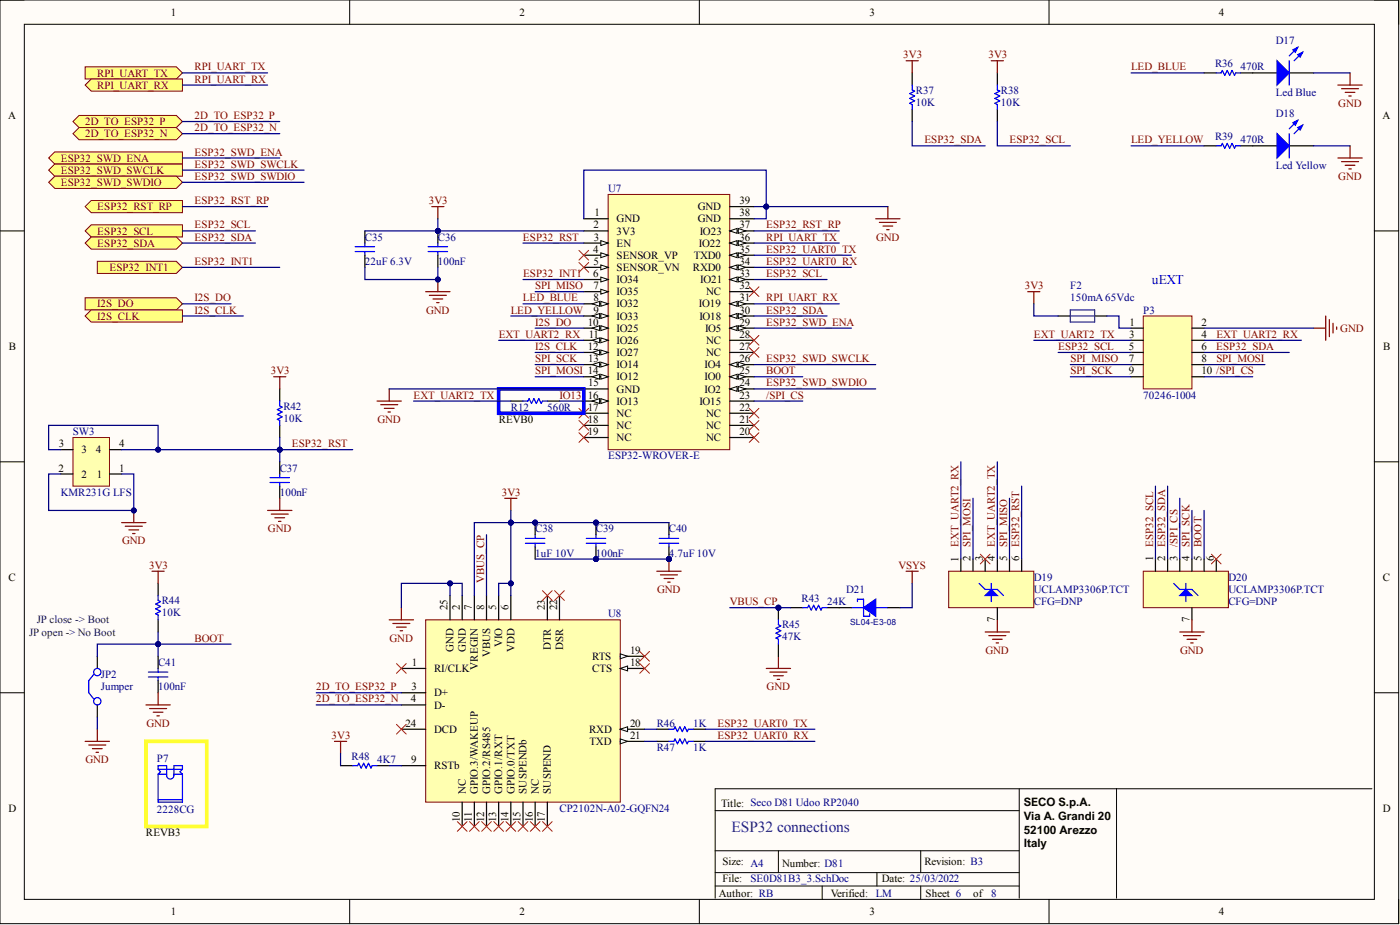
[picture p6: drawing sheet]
<svg xmlns="http://www.w3.org/2000/svg" width="292mm" height="193mm" viewBox="0 0 292 193" stroke-linecap="round" stroke-linejoin="round" font-family="sans-serif">
<defs><g id="words">
<text font-size="3.2" fill="#351c75" x="152.6" y="173.5">ESP32 connections</text>
<text font-size="2.8" fill="#00f" x="240.3" y="59.2">uEXT</text>
<g font-size="2.4">
<text x="213.6" y="168.1">SECO S.p.A.</text>
<text x="213.6" y="171">Via A. Grandi 20</text>
<text x="213.6" y="173.9">52100 Arezzo</text>
<text x="213.6" y="176.8">Italy</text>
</g>
<g font-size="2.3">
<text x="35.6" y="3.3">1</text>
<text x="108.4" y="3.3">2</text>
<text x="181.4" y="3.3">3</text>
<text x="254.3" y="3.3">4</text>
<text x="1.7" y="24.8">A</text>
<text x="288.4" y="24.8">A</text>
<text x="123.8" y="47.7">2</text>
<text x="124" y="45.1">1</text>
<text x="128.7" y="46.4">GND</text>
<text x="145.6" y="46.4">GND</text>
<text x="145.6" y="43.9">GND</text>
<text x="154.3" y="47.7">37</text>
<text x="154.3" y="45.1">38</text>
<text x="154.3" y="42.6">39</text>
<text x="123.8" y="52.7">4</text>
<text x="123.9" y="50.2">3</text>
<text x="128.7" y="48.9">3V3</text>
<text x="128.7" y="51.5">EN</text>
<text x="145.8" y="51.5">IO22</text>
<text x="146" y="48.9">IO23</text>
<text x="154.3" y="50.2">36</text>
<text x="154.3" y="52.7">35</text>
<text x="123.8" y="57.8">6</text>
<text x="123.8" y="55.3">5</text>
<text x="128.7" y="54">SENSOR_VP</text>
<text x="128.7" y="56.5">SENSOR_VN</text>
<text x="128.7" y="59.1">IO34</text>
<text x="144.6" y="56.5">RXD0</text>
<text x="144.7" y="54">TXD0</text>
<text x="146.1" y="59.1">IO21</text>
<text x="154.3" y="55.3">34</text>
<text x="154.3" y="57.8">33</text>
<text x="123.8" y="60.3">7</text>
<text x="123.8" y="62.9">8</text>
<text x="123.8" y="65.4">9</text>
<text x="128.7" y="61.6">IO35</text>
<text x="128.7" y="64.1">IO32</text>
<text x="145.8" y="64.1">IO19</text>
<text x="147.4" y="61.6">NC</text>
<text x="154.3" y="62.9">31</text>
<text x="154.3" y="60.3">32</text>
<text x="154.3" y="65.4">30</text>
<text x="122.7" y="67.9">10</text>
<text x="122.8" y="70.5">11</text>
<text x="128.7" y="66.7">IO33</text>
<text x="128.7" y="69.2">IO25</text>
<text x="128.7" y="71.8">IO26</text>
<text x="145.9" y="66.7">IO18</text>
<text x="147.1" y="69.2">IO5</text>
<text x="147.4" y="71.8">NC</text>
<text x="154.3" y="70.5">28</text>
<text x="154.3" y="67.9">29</text>
<text x="235.6" y="70.5">3</text>
<text x="235.7" y="67.9">1</text>
<text x="250.7" y="67.9">2</text>
<text x="250.7" y="70.5">4</text>
<text x="1.9" y="73">B</text>
<text x="122.7" y="73">12</text>
<text x="122.7" y="75.6">13</text>
<text x="128.7" y="74.3">IO27</text>
<text x="128.7" y="76.8">IO14</text>
<text x="147" y="76.8">IO4</text>
<text x="147.4" y="74.3">NC</text>
<text x="154.3" y="73">27</text>
<text x="154.3" y="75.6">26</text>
<text x="235.5" y="73">5</text>
<text x="235.5" y="75.6">7</text>
<text x="250.7" y="73">6</text>
<text x="250.7" y="75.6">8</text>
<text x="288.6" y="73">B</text>
<text x="122.7" y="83.2">16</text>
<text x="122.7" y="80.6">15</text>
<text x="128.7" y="79.4">IO12</text>
<text x="128.7" y="81.9">GND</text>
<text x="147" y="81.9">IO2</text>
<text x="147" y="79.4">IO0</text>
<text x="154.3" y="80.6">24</text>
<text x="154.3" y="78.1">25</text>
<text x="154.3" y="83.2">23</text>
<text x="235.5" y="78.1">9</text>
<text x="250.7" y="78.1">10 /SPI_CS</text>
<text x="104" y="88.2">REVB0</text>
<text x="122.7" y="85.7">17</text>
<text x="122.7" y="88.2">18</text>
<text x="128.7" y="84.4">IO13</text>
<text x="128.7" y="87">NC</text>
<text x="128.7" y="89.5">NC</text>
<text x="145.9" y="84.4">IO15</text>
<text x="147.4" y="89.5">NC</text>
<text x="147.4" y="87">NC</text>
<text x="154.3" y="88.2">21</text>
<text x="154.3" y="85.7">22</text>
<text x="12.3" y="93.3">3</text>
<text x="17" y="94.6">3</text>
<text x="20" y="94.6">4</text>
<text x="24.9" y="93.3">4</text>
<text x="122.7" y="90.8">19</text>
<text x="128.7" y="92">NC</text>
<text x="147.4" y="92">NC</text>
<text x="154.3" y="90.8">20</text>
<text x="12.2" y="98.4">2</text>
<text x="17" y="99.6">2</text>
<text x="20.2" y="99.6">1</text>
<text x="24.9" y="98.4">1</text>
<text x="200" y="117.1" transform="rotate(-90 200 117.1)">1</text>
<text x="202.5" y="117.1" transform="rotate(-90 202.5 117.1)">2</text>
<text x="205" y="117.1" transform="rotate(-90 205 117.1)">3</text>
<text x="207.6" y="117.1" transform="rotate(-90 207.6 117.1)">4</text>
<text x="210.1" y="117.1" transform="rotate(-90 210.1 117.1)">5</text>
<text x="212.7" y="117.1" transform="rotate(-90 212.7 117.1)">6</text>
<text x="240.6" y="117.1" transform="rotate(-90 240.6 117.1)">1</text>
<text x="243.1" y="117.1" transform="rotate(-90 243.1 117.1)">2</text>
<text x="245.6" y="117.1" transform="rotate(-90 245.6 117.1)">3</text>
<text x="248.2" y="117.1" transform="rotate(-90 248.2 117.1)">4</text>
<text x="250.7" y="117.1" transform="rotate(-90 250.7 117.1)">5</text>
<text x="253.3" y="117.1" transform="rotate(-90 253.3 117.1)">6</text>
<text x="1.8" y="121.2">C</text>
<text x="288.5" y="121.2">C</text>
<text x="93.4" y="127.3" transform="rotate(-90 93.4 127.3)">25</text>
<text x="95.9" y="127.3" transform="rotate(-90 95.9 127.3)">2</text>
<text x="98.5" y="127.3" transform="rotate(-90 98.5 127.3)">7</text>
<text x="101" y="127.3" transform="rotate(-90 101 127.3)">8</text>
<text x="103.5" y="127.3" transform="rotate(-90 103.5 127.3)">5</text>
<text x="106.1" y="127.3" transform="rotate(-90 106.1 127.3)">6</text>
<text x="113.7" y="127.3" transform="rotate(-90 113.7 127.3)">23</text>
<text x="116.2" y="127.3" transform="rotate(-90 116.2 127.3)">22</text>
<text x="207.6" y="129.8" transform="rotate(-90 207.6 129.8)">7</text>
<text x="248.2" y="129.8" transform="rotate(-90 248.2 129.8)">7</text>
<text x="94.7" y="136" transform="rotate(-90 94.7 136)">GND</text>
<text x="97.2" y="136" transform="rotate(-90 97.2 136)">GND</text>
<text x="102.3" y="137.1" transform="rotate(-90 102.3 137.1)">VBUS</text>
<text x="104.8" y="135.1" transform="rotate(-90 104.8 135.1)">VIO</text>
<text x="107.3" y="136" transform="rotate(-90 107.3 136)">VDD</text>
<text x="115" y="135.6" transform="rotate(-90 115 135.6)">DTR</text>
<text x="117.5" y="135.6" transform="rotate(-90 117.5 135.6)">DSR</text>
<text x="123.6" y="137.7">RTS</text>
<text x="131.5" y="136.4">19</text>
<text x="85.9" y="138.9">1</text>
<text x="90.6" y="140.2">RI/CLK</text>
<text x="99.7" y="139.7" transform="rotate(-90 99.7 139.7)">VREGIN</text>
<text x="123.6" y="140.2">CTS</text>
<text x="131.4" y="138.9">18</text>
<text x="85.7" y="146.5">4</text>
<text x="85.9" y="144">3</text>
<text x="90.6" y="145.3">D+</text>
<text x="90.6" y="147.8">D-</text>
<text x="84.6" y="151.6">24</text>
<text x="90.6" y="152.9">DCD</text>
<text x="122.9" y="152.9">RXD</text>
<text x="123" y="155.4">TXD</text>
<text x="131.4" y="151.6">20</text>
<text x="131.4" y="154.2">21</text>
<text x="85.8" y="159.2">9</text>
<text x="90.6" y="160.5">RSTb</text>
<text x="97.2" y="165.6" transform="rotate(-90 97.2 165.6)">NC</text>
<text x="99.7" y="165.6" transform="rotate(-90 99.7 165.6)">GPIO.3/WAKEUP</text>
<text x="102.3" y="165.6" transform="rotate(-90 102.3 165.6)">GPIO.2/RS485</text>
<text x="104.8" y="165.6" transform="rotate(-90 104.8 165.6)">GPIO.1/RXT</text>
<text x="107.3" y="165.6" transform="rotate(-90 107.3 165.6)">GPIO.0/TXT</text>
<text x="109.9" y="165.6" transform="rotate(-90 109.9 165.6)">SUSPENDb</text>
<text x="112.4" y="165.6" transform="rotate(-90 112.4 165.6)">NC</text>
<text x="115" y="165.6" transform="rotate(-90 115 165.6)">SUSPEND</text>
<text x="1.8" y="169.4">D</text>
<text x="95.9" y="171.6" transform="rotate(-90 95.9 171.6)">10</text>
<text x="98.5" y="171.4" transform="rotate(-90 98.5 171.4)">11</text>
<text x="101" y="171.6" transform="rotate(-90 101 171.6)">12</text>
<text x="103.5" y="171.5" transform="rotate(-90 103.5 171.5)">13</text>
<text x="106.1" y="171.6" transform="rotate(-90 106.1 171.6)">14</text>
<text x="108.6" y="171.5" transform="rotate(-90 108.6 171.5)">15</text>
<text x="111.1" y="171.6" transform="rotate(-90 111.1 171.6)">16</text>
<text x="113.7" y="171.6" transform="rotate(-90 113.7 171.6)">17</text>
<text x="150.5" y="168.4">Title: Seco D81 Udoo RP2040</text>
<text x="288.5" y="169.4">D</text>
<text x="30.5" y="174.4">REVB3</text>
<text x="150.7" y="184.1">File:</text>
<text x="150.7" y="180.5">Size: A4</text>
<text x="163.2" y="180.8">Number: D81</text>
<text x="184" y="184.1">Date: 25/03/2022</text>
<text x="192.9" y="180.5">Revision: B3</text>
<text x="35.6" y="190.9">1</text>
<text x="108.4" y="190.9">2</text>
<text x="150" y="187.1">Author: RB</text>
<text x="173.3" y="187.1">Verified: LM</text>
<text x="181.4" y="190.9">3</text>
<text x="193.1" y="187.1">Sheet 6</text>
<text x="203" y="187.1">of</text>
<text x="254.3" y="190.9">4</text>
</g>
<g font-size="2.3" fill="#000080">
<text x="266.2" y="9.1">D17</text>
<text x="253.5" y="13.9">R36</text>
<text x="258.8" y="14.7">470R</text>
<text x="191.1" y="22.1">10K</text>
<text x="191.1" y="19.5">R37</text>
<text x="208.8" y="22.1">10K</text>
<text x="208.8" y="19.5">R38</text>
<text x="266.2" y="20">Led Blue</text>
<text x="253.5" y="29.2">R39</text>
<text x="258.8" y="29.9">470R</text>
<text x="266.2" y="24.3">D18</text>
<text x="266.2" y="35.2">Led Yellow</text>
<text x="126.9" y="40.1">U7</text>
<text x="76.1" y="50.2">C35</text>
<text x="91.4" y="50.2">C36</text>
<text x="76.1" y="55.3">22uF 6.3V</text>
<text x="91.4" y="55.3">100nF</text>
<text x="223.3" y="62.9">150mA65Vdc</text>
<text x="223.3" y="60.3">F2</text>
<text x="238.5" y="65.4">P3</text>
<text x="238.5" y="83.2">70246-1004</text>
<text x="59.1" y="88">10K</text>
<text x="59.1" y="85.4">R42</text>
<text x="106.6" y="85.7">R12</text>
<text x="114.2" y="85.7">560R</text>
<text x="15.2" y="90.8">SW3</text>
<text x="126.9" y="95.8">ESP32-WROVER-E</text>
<text x="58.4" y="98.4">C37</text>
<text x="12.7" y="103.4">KMR231G LFS</text>
<text x="58.4" y="103.4">100nF</text>
<text x="111.7" y="111.1">C38</text>
<text x="124.3" y="111.1">C39</text>
<text x="139.6" y="111.1">C40</text>
<text x="111.7" y="116.1">1uF 10V</text>
<text x="124.3" y="116.1">100nF</text>
<text x="139.6" y="116.1">4.7uF 10V</text>
<text x="167.2" y="125.5">R43</text>
<text x="176.5" y="123.7">D21</text>
<text x="215.7" y="123.7">UCLAMP3306P.TCT</text>
<text x="215.7" y="121.2">D19</text>
<text x="256.3" y="123.7">UCLAMP3306P.TCT</text>
<text x="256.3" y="121.2">D20</text>
<text x="33.8" y="128.5">10K</text>
<text x="33.8" y="126">R44</text>
<text x="126.9" y="128.8">U8</text>
<text x="163.2" y="131.1">R45</text>
<text x="172.6" y="126.3">24K</text>
<text x="215.7" y="126.3">CFG=DNP</text>
<text x="256.3" y="126.3">CFG=DNP</text>
<text x="163.2" y="133.6">47K</text>
<text x="21.1" y="141.5">JP2</text>
<text x="33" y="138.9">C41</text>
<text x="21.1" y="144">Jumper</text>
<text x="33" y="144">100nF</text>
<text x="137" y="151.6">R46</text>
<text x="144.6" y="151.6">1K</text>
<text x="32.7" y="159">P7</text>
<text x="73.3" y="158.5">R48</text>
<text x="78.7" y="159.2">4K7</text>
<text x="137" y="156.7">R47</text>
<text x="144.6" y="156.7">1K</text>
<text x="32.7" y="169.6">2228CG</text>
<text x="116.7" y="169.4">CP2102N-A02-GQFN24</text>
<text x="156.6" y="184.1">SE0D81B3_3.SchDoc</text>
<text x="206.8" y="187.1">8</text>
</g>
<g font-size="2.3" fill="#800000">
<text x="20.3" y="16">RPI_UART_TX</text>
<text x="40.6" y="14.7">RPI_UART_TX</text>
<text x="40.6" y="17.2">RPI_UART_RX</text>
<text x="188.5" y="12.2">3V3</text>
<text x="206.2" y="12.2">3V3</text>
<text x="236" y="14.7">LED_BLUE</text>
<text x="20.3" y="18.5">RPI_UART_RX</text>
<text x="279.2" y="22.3">GND</text>
<text x="17.8" y="26.1">2D_TO_ESP32_P</text>
<text x="17.8" y="28.6">2D_TO_ESP32_N</text>
<text x="40.6" y="24.8">2D_TO_ESP32_P</text>
<text x="40.6" y="27.4">2D_TO_ESP32_N</text>
<text x="192.9" y="29.9">ESP32_SDA</text>
<text x="210.6" y="29.9">ESP32_SCL</text>
<text x="236" y="29.9">LED_YELLOW</text>
<text x="12.7" y="33.7">ESP32_SWD_ENA</text>
<text x="40.6" y="32.5">ESP32_SWD_ENA</text>
<text x="40.6" y="35">ESP32_SWD_SWCLK</text>
<text x="12.7" y="36.3">ESP32_SWD_SWCLK</text>
<text x="12.7" y="38.8">ESP32_SWD_SWDIO</text>
<text x="40.6" y="37.5">ESP32_SWD_SWDIO</text>
<text x="279.2" y="37.5">GND</text>
<text x="20.3" y="43.9">ESP32_RST_RP</text>
<text x="40.6" y="42.6">ESP32_RST_RP</text>
<text x="40.6" y="47.7">ESP32_SCL</text>
<text x="89.5" y="42.6">3V3</text>
<text x="159.9" y="47.7">ESP32_RST_RP</text>
<text x="20.3" y="48.9">ESP32_SCL</text>
<text x="20.3" y="51.5">ESP32_SDA</text>
<text x="40.6" y="50.2">ESP32_SDA</text>
<text x="109.1" y="50.2">ESP32_RST</text>
<text x="159.9" y="52.7">ESP32_UART0_TX</text>
<text x="159.9" y="50.2">RPI_UART_TX</text>
<text x="182.8" y="50.2">GND</text>
<text x="22.8" y="56.5">ESP32_INT1</text>
<text x="40.6" y="55.3">ESP32_INT1</text>
<text x="109.1" y="57.8">ESP32_INT1</text>
<text x="159.9" y="55.3">ESP32_UART0_RX</text>
<text x="159.9" y="57.8">ESP32_SCL</text>
<text x="20.3" y="64.1">I2S_DO</text>
<text x="40.6" y="62.9">I2S_DO</text>
<text x="40.6" y="65.4">I2S_CLK</text>
<text x="88.9" y="65.4">GND</text>
<text x="106.6" y="65.4">LED_YELLOW</text>
<text x="109.1" y="62.9">LED_BLUE</text>
<text x="111.7" y="60.3">SPI_MISO</text>
<text x="159.9" y="62.9">RPI_UART_RX</text>
<text x="159.9" y="65.4">ESP32_SDA</text>
<text x="213.8" y="60.3">3V3</text>
<text x="20.3" y="66.7">I2S_CLK</text>
<text x="104.1" y="70.5">EXT_UART2_RX</text>
<text x="111.7" y="67.9">I2S_DO</text>
<text x="159.9" y="67.9">ESP32_SWD_ENA</text>
<text x="215.7" y="70.5">EXT_UART2_TX</text>
<text x="253.8" y="70.5">EXT_UART2_RX</text>
<text x="279.6" y="69.2">GND</text>
<text x="111.7" y="75.6">SPI_SCK</text>
<text x="111.7" y="73">I2S_CLK</text>
<text x="159.9" y="75.6">ESP32_SWD_SWCLK</text>
<text x="220.8" y="73">ESP32_SCL</text>
<text x="223.3" y="75.6">SPI_MISO</text>
<text x="253.8" y="73">ESP32_SDA</text>
<text x="253.8" y="75.6">SPI_MOSI</text>
<text x="56.5" y="78.1">3V3</text>
<text x="86.3" y="83.2">EXT_UART2_TX</text>
<text x="111.7" y="78.1">SPI_MOSI 14</text>
<text x="116.7" y="83.2">IO13</text>
<text x="159.9" y="80.6">ESP32_SWD_SWDIO</text>
<text x="159.9" y="83.2">/SPI_CS</text>
<text x="159.9" y="78.1">BOOT</text>
<text x="223.3" y="78.1">SPI_SCK</text>
<text x="78.8" y="88.2">GND</text>
<text x="60.9" y="93.3">ESP32_RST</text>
<text x="104.7" y="103.4">3V3</text>
<text x="25.5" y="113.6">GND</text>
<text x="55.9" y="111.1">GND</text>
<text x="31.1" y="118.7">3V3</text>
<text x="187.4" y="118.7">VSYS</text>
<text x="200" y="114.1" transform="rotate(-90 200 114.1)">EXT_UART2_RX</text>
<text x="202.5" y="114.1" transform="rotate(-90 202.5 114.1)">SPI_MOSI</text>
<text x="207.6" y="114.1" transform="rotate(-90 207.6 114.1)">EXT_UART2_TX</text>
<text x="210.1" y="114.1" transform="rotate(-90 210.1 114.1)">SPI_MISO</text>
<text x="212.7" y="114.1" transform="rotate(-90 212.7 114.1)">ESP32_RST</text>
<text x="240.6" y="114.1" transform="rotate(-90 240.6 114.1)">ESP32_SCL</text>
<text x="243.1" y="114.1" transform="rotate(-90 243.1 114.1)">ESP32_SDA</text>
<text x="245.6" y="114.1" transform="rotate(-90 245.6 114.1)">/SPI_CS</text>
<text x="248.2" y="114.1" transform="rotate(-90 248.2 114.1)">SPI_SCK</text>
<text x="250.7" y="114.1" transform="rotate(-90 250.7 114.1)">BOOT</text>
<text x="101" y="121.7" transform="rotate(-90 101 121.7)">VBUS_CP</text>
<text x="137.1" y="123.7">GND</text>
<text x="152.3" y="126.3">VBUS_CP</text>
<text x="40.6" y="133.9">BOOT</text>
<text x="81.3" y="133.9">GND</text>
<text x="205.6" y="136.4">GND</text>
<text x="246.2" y="136.4">GND</text>
<text x="66" y="144">2D_TO_ESP32_P</text>
<text x="66" y="146.5">2D_TO_ESP32_N</text>
<text x="160" y="144">GND</text>
<text x="30.5" y="151.6">GND</text>
<text x="69.2" y="154.2">3V3</text>
<text x="149.7" y="154.2">ESP32_UART0_RX</text>
<text x="149.7" y="151.6">ESP32_UART0_TX</text>
<text x="17.8" y="159.2">GND</text>
</g>
<g font-size="2.3" fill="#20124d">
<text x="7.7" y="130.1">JP close -&gt; Boot</text>
<text x="6.1" y="132.6">JP open -&gt; No Boot</text>
</g>
<text font-size="1.8" fill="#000080" x="177.4" y="130.4">SL04-E3-08</text>
</g></defs>
<!-- layer: Livello 1 -->
<path d="M0 0h291.8v192.7h-291.8z" fill="#fffcf8"/>
<path d="M0 0h291.8v192.7h-291.8z" fill="none" stroke="#000" stroke-width=".21"/>
<path d="M5.1 5.1h281.7v182.5h-281.7z" fill-rule="evenodd" fill="#fffcf8"/>
<g fill="none" stroke="#000" stroke-width=".21">
<path d="M0 0h5.1M73 0v5.1M145.9 0v5.1M218.9 0v5.1M286.8 0h5v5.1M5.1 5.1h281.7v182.5h-281.7zM0 48.2h5.1M286.8 48.2h5M0 96.3h5.1M286.8 96.3h5M0 144.5h5.1M286.8 144.5h5"/>
<path d="M149.2 169.1h63.5M149.2 177.5h63.5M162.4 177.5v4.5M192.1 177.5v4.5M212.7 164.6v22.8M233 164.6v22.8M286.2 164.6h-137v22.8M73 187.6v5.1M145.9 187.6v5.1M149.2 182h63.5M149.2 184.8h63.5M171.5 184.8v2.8"/>
<path d="M183 182v2.8M192.1 184.8v2.8M218.9 187.6v5.1M291.8 187.6v5.1"/>
</g>
<path d="M126.9 40.6h25.4v53.2h-25.4z" fill-rule="evenodd" fill="#ffffb0"/>
<path d="M126.9 40.6h25.4v53.2h-25.4z" fill="none" stroke="#800000" stroke-width=".21"/>
<path d="M121.8 45.6h5.1M121.8 48.2h5.1M121.8 50.7h5.1" fill="none" stroke="#000" stroke-width=".25"/>
<path d="M125.4 50.2l1.5 .5-1.5 .5z" fill="#f8fcff"/>
<path d="M125.4 50.2l1.5 .5-1.5 .5z" fill="none" stroke="#000" stroke-width=".21"/>
<path d="M121.8 53.2h5.1" fill="none" stroke="#000" stroke-width=".25"/>
<path d="M125.4 52.7l1.5 .5-1.5 .5z" fill="#f8fcff"/>
<path d="M125.4 52.7l1.5 .5-1.5 .5z" fill="none" stroke="#000" stroke-width=".21"/>
<path d="M121.8 55.8h5.1" fill="none" stroke="#000" stroke-width=".25"/>
<path d="M125.4 55.3l1.5 .5-1.5 .5z" fill="#f8fcff"/>
<path d="M125.4 55.3l1.5 .5-1.5 .5z" fill="none" stroke="#000" stroke-width=".21"/>
<path d="M121.8 58.3h5.1" fill="none" stroke="#000" stroke-width=".25"/>
<path d="M125.4 57.8l1.5 .5-1.5 .5z" fill="#f8fcff"/>
<path d="M125.4 57.8l1.5 .5-1.5 .5z" fill="none" stroke="#000" stroke-width=".21"/>
<path d="M121.8 60.8h5.1" fill="none" stroke="#000" stroke-width=".25"/>
<path d="M125.4 60.3l1.5 .5-1.5 .6z" fill="#f8fcff"/>
<path d="M125.4 60.3l1.5 .5-1.5 .6z" fill="none" stroke="#000" stroke-width=".21"/>
<path d="M121.8 63.4h5.1" fill="none" stroke="#000" stroke-width=".25"/>
<path d="M125.4 62.9l1.5 .5-1.5 .5z" fill="#f8fcff"/>
<path d="M125.4 62.9l1.5 .5-1.5 .5z" fill="none" stroke="#000" stroke-width=".21"/>
<path d="M123.6 63.4l1.5-.5v1z" fill="#f8fcff"/>
<path d="M123.6 63.4l1.5-.5v1z" fill="none" stroke="#000" stroke-width=".21"/>
<path d="M121.8 65.9h5.1" fill="none" stroke="#000" stroke-width=".25"/>
<path d="M125.4 65.4l1.5 .5-1.5 .5z" fill="#f8fcff"/>
<path d="M125.4 65.4l1.5 .5-1.5 .5z" fill="none" stroke="#000" stroke-width=".21"/>
<path d="M123.6 65.9l1.5-.5v1z" fill="#f8fcff"/>
<path d="M123.6 65.9l1.5-.5v1z" fill="none" stroke="#000" stroke-width=".21"/>
<path d="M121.8 68.5h5.1" fill="none" stroke="#000" stroke-width=".25"/>
<path d="M125.4 67.9l1.5 .6-1.5 .5z" fill="#f8fcff"/>
<path d="M125.4 67.9l1.5 .6-1.5 .5z" fill="none" stroke="#000" stroke-width=".21"/>
<path d="M123.6 68.5l1.5-.6v1.1z" fill="#f8fcff"/>
<path d="M123.6 68.5l1.5-.6v1.1z" fill="none" stroke="#000" stroke-width=".21"/>
<path d="M121.8 71h5.1" fill="none" stroke="#000" stroke-width=".25"/>
<path d="M125.4 70.5l1.5 .5-1.5 .5z" fill="#f8fcff"/>
<path d="M125.4 70.5l1.5 .5-1.5 .5z" fill="none" stroke="#000" stroke-width=".21"/>
<path d="M123.6 71l1.5-.5v1z" fill="#f8fcff"/>
<path d="M123.6 71l1.5-.5v1z" fill="none" stroke="#000" stroke-width=".21"/>
<path d="M121.8 73.5h5.1" fill="none" stroke="#000" stroke-width=".25"/>
<path d="M125.4 73l1.5 .5-1.5 .5z" fill="#f8fcff"/>
<path d="M125.4 73l1.5 .5-1.5 .5z" fill="none" stroke="#000" stroke-width=".21"/>
<path d="M123.6 73.5l1.5-.5v1z" fill="#f8fcff"/>
<path d="M123.6 73.5l1.5-.5v1z" fill="none" stroke="#000" stroke-width=".21"/>
<path d="M121.8 76.1h5.1" fill="none" stroke="#000" stroke-width=".25"/>
<path d="M125.4 75.6l1.5 .5-1.5 .5z" fill="#f8fcff"/>
<path d="M125.4 75.6l1.5 .5-1.5 .5z" fill="none" stroke="#000" stroke-width=".21"/>
<path d="M123.6 76.1l1.5-.5v1z" fill="#f8fcff"/>
<path d="M123.6 76.1l1.5-.5v1z" fill="none" stroke="#000" stroke-width=".21"/>
<path d="M121.8 78.6h5.1" fill="none" stroke="#000" stroke-width=".25"/>
<path d="M125.4 78.1l1.5 .5-1.5 .5z" fill="#f8fcff"/>
<path d="M125.4 78.1l1.5 .5-1.5 .5z" fill="none" stroke="#000" stroke-width=".21"/>
<path d="M123.6 78.6l1.5-.5v1z" fill="#f8fcff"/>
<path d="M123.6 78.6l1.5-.5v1z" fill="none" stroke="#000" stroke-width=".21"/>
<path d="M121.8 81.1h5.1M121.8 83.7h5.1" fill="none" stroke="#000" stroke-width=".25"/>
<path d="M125.4 83.2l1.5 .5-1.5 .5z" fill="#f8fcff"/>
<path d="M125.4 83.2l1.5 .5-1.5 .5z" fill="none" stroke="#000" stroke-width=".21"/>
<path d="M123.6 83.7l1.5-.5v1z" fill="#f8fcff"/>
<path d="M123.6 83.7l1.5-.5v1z" fill="none" stroke="#000" stroke-width=".21"/>
<path d="M121.8 86.2h5.1M121.8 88.7h5.1M121.8 91.3h5.1M152.3 86.2h5M152.3 88.7h5M152.3 91.3h5M152.3 83.7h5M152.3 81.1h5" fill="none" stroke="#000" stroke-width=".25"/>
<path d="M152.3 81.1l1.5-.5v1z" fill="#f8fcff"/>
<path d="M152.3 81.1l1.5-.5v1z" fill="none" stroke="#000" stroke-width=".21"/>
<path d="M154 80.6l1.6 .5-1.6 .5z" fill="#f8fcff"/>
<path d="M154 80.6l1.6 .5-1.6 .5z" fill="none" stroke="#000" stroke-width=".21"/>
<path d="M152.3 78.6h5" fill="none" stroke="#000" stroke-width=".25"/>
<path d="M152.3 78.6l1.5-.5v1z" fill="#f8fcff"/>
<path d="M152.3 78.6l1.5-.5v1z" fill="none" stroke="#000" stroke-width=".21"/>
<path d="M154 78.1l1.6 .5-1.6 .5z" fill="#f8fcff"/>
<path d="M154 78.1l1.6 .5-1.6 .5z" fill="none" stroke="#000" stroke-width=".21"/>
<path d="M152.3 76.1h5" fill="none" stroke="#000" stroke-width=".25"/>
<path d="M152.3 76.1l1.5-.5v1z" fill="#f8fcff"/>
<path d="M152.3 76.1l1.5-.5v1z" fill="none" stroke="#000" stroke-width=".21"/>
<path d="M154 75.6l1.6 .5-1.6 .5z" fill="#f8fcff"/>
<path d="M154 75.6l1.6 .5-1.6 .5z" fill="none" stroke="#000" stroke-width=".21"/>
<path d="M152.3 73.5h5M152.3 71h5M152.3 68.5h5" fill="none" stroke="#000" stroke-width=".25"/>
<path d="M152.3 68.5l1.5-.6v1.1z" fill="#f8fcff"/>
<path d="M152.3 68.5l1.5-.6v1.1z" fill="none" stroke="#000" stroke-width=".21"/>
<path d="M154 67.9l1.6 .6-1.6 .5z" fill="#f8fcff"/>
<path d="M154 67.9l1.6 .6-1.6 .5z" fill="none" stroke="#000" stroke-width=".21"/>
<path d="M152.3 65.9h5" fill="none" stroke="#000" stroke-width=".25"/>
<path d="M152.3 65.9l1.5-.5v1z" fill="#f8fcff"/>
<path d="M152.3 65.9l1.5-.5v1z" fill="none" stroke="#000" stroke-width=".21"/>
<path d="M154 65.4l1.6 .5-1.6 .5z" fill="#f8fcff"/>
<path d="M154 65.4l1.6 .5-1.6 .5z" fill="none" stroke="#000" stroke-width=".21"/>
<path d="M152.3 63.4h5" fill="none" stroke="#000" stroke-width=".25"/>
<path d="M152.3 63.4l1.5-.5v1z" fill="#f8fcff"/>
<path d="M152.3 63.4l1.5-.5v1z" fill="none" stroke="#000" stroke-width=".21"/>
<path d="M154 62.9l1.6 .5-1.6 .5z" fill="#f8fcff"/>
<path d="M154 62.9l1.6 .5-1.6 .5z" fill="none" stroke="#000" stroke-width=".21"/>
<path d="M152.3 58.3h5M152.3 60.8h5" fill="none" stroke="#000" stroke-width=".25"/>
<path d="M152.3 58.3l1.5-.5v1z" fill="#f8fcff"/>
<path d="M152.3 58.3l1.5-.5v1z" fill="none" stroke="#000" stroke-width=".21"/>
<path d="M154 57.8l1.6 .5-1.6 .5z" fill="#f8fcff"/>
<path d="M154 57.8l1.6 .5-1.6 .5z" fill="none" stroke="#000" stroke-width=".21"/>
<path d="M152.3 55.8h5" fill="none" stroke="#000" stroke-width=".25"/>
<path d="M152.3 55.8l1.5-.5v1z" fill="#f8fcff"/>
<path d="M152.3 55.8l1.5-.5v1z" fill="none" stroke="#000" stroke-width=".21"/>
<path d="M154 55.3l1.6 .5-1.6 .5z" fill="#f8fcff"/>
<path d="M154 55.3l1.6 .5-1.6 .5z" fill="none" stroke="#000" stroke-width=".21"/>
<path d="M152.3 53.2h5" fill="none" stroke="#000" stroke-width=".25"/>
<path d="M152.3 53.2l1.5-.5v1z" fill="#f8fcff"/>
<path d="M152.3 53.2l1.5-.5v1z" fill="none" stroke="#000" stroke-width=".21"/>
<path d="M154 52.7l1.6 .5-1.6 .5z" fill="#f8fcff"/>
<path d="M154 52.7l1.6 .5-1.6 .5z" fill="none" stroke="#000" stroke-width=".21"/>
<path d="M152.3 50.7h5" fill="none" stroke="#000" stroke-width=".25"/>
<path d="M152.3 50.7l1.5-.5v1z" fill="#f8fcff"/>
<path d="M152.3 50.7l1.5-.5v1z" fill="none" stroke="#000" stroke-width=".21"/>
<path d="M154 50.2l1.6 .5-1.6 .5z" fill="#f8fcff"/>
<path d="M154 50.2l1.6 .5-1.6 .5z" fill="none" stroke="#000" stroke-width=".21"/>
<path d="M152.3 48.2h5" fill="none" stroke="#000" stroke-width=".25"/>
<path d="M152.3 48.2l1.5-.5v1z" fill="#f8fcff"/>
<path d="M152.3 48.2l1.5-.5v1z" fill="none" stroke="#000" stroke-width=".21"/>
<path d="M154 47.7l1.6 .5-1.6 .5z" fill="#f8fcff"/>
<path d="M154 47.7l1.6 .5-1.6 .5z" fill="none" stroke="#000" stroke-width=".21"/>
<path d="M152.3 45.6h5M152.3 43.1h5" fill="none" stroke="#000" stroke-width=".25"/>
<g fill="none" stroke="#f00" stroke-width=".21">
<path d="M156.3 59.8l2 2.1M158.3 59.8l-2 2.1M156.3 72.5l2 2M156.3 70l2 2M158.3 72.5l-2 2M158.3 70l-2 2M120.8 85.2l2 2M120.8 87.7l2 2.1M120.8 90.3l2 2M122.8 85.2l-2 2M122.8 87.7l-2 2.1M122.8 90.3l-2 2"/>
<path d="M156.3 90.3l2 2M156.3 87.7l2 2.1M156.3 85.2l2 2M158.3 90.3l-2 2M158.3 87.7l-2 2.1M158.3 85.2l-2 2"/>
</g>
<path d="M17.8 13.9h19l1.3 1.3-1.3 1.3h-19z" fill-rule="evenodd" fill="#ffff80"/>
<path d="M17.8 13.9h19l1.3 1.3-1.3 1.3h-19z" fill="none" stroke="#800000" stroke-width=".21"/>
<path d="M17.8 17.7l1.2-1.2h19.1v2.5h-19.1z" fill-rule="evenodd" fill="#ffff80"/>
<path d="M17.8 17.7l1.2-1.2h19.1v2.5h-19.1z" fill="none" stroke="#800000" stroke-width=".21"/>
<path d="M15.2 25.4l1.3-1.3h20.3l1.3 1.3-1.3 1.2h-20.3z" fill-rule="evenodd" fill="#ffff80"/>
<path d="M15.2 25.4l1.3-1.3h20.3l1.3 1.3-1.3 1.2h-20.3z" fill="none" stroke="#800000" stroke-width=".21"/>
<path d="M15.2 27.9l1.3-1.3h20.3l1.3 1.3-1.3 1.3h-20.3z" fill-rule="evenodd" fill="#ffff80"/>
<path d="M15.2 27.9l1.3-1.3h20.3l1.3 1.3-1.3 1.3h-20.3z" fill="none" stroke="#800000" stroke-width=".21"/>
<path d="M10.2 33l1.2-1.3h26.7v2.5h-26.7z" fill-rule="evenodd" fill="#ffff80"/>
<path d="M10.2 33l1.2-1.3h26.7v2.5h-26.7z" fill="none" stroke="#800000" stroke-width=".21"/>
<path d="M10.2 35.5l1.2-1.3h26.7v2.6h-26.7z" fill-rule="evenodd" fill="#ffff80"/>
<path d="M10.2 35.5l1.2-1.3h26.7v2.6h-26.7z" fill="none" stroke="#800000" stroke-width=".21"/>
<path d="M10.2 38l1.2-1.2h25.4l1.3 1.2-1.3 1.3h-25.4z" fill-rule="evenodd" fill="#ffff80"/>
<path d="M10.2 38l1.2-1.2h25.4l1.3 1.2-1.3 1.3h-25.4z" fill="none" stroke="#800000" stroke-width=".21"/>
<path d="M88.8 129.3h40.6v38h-40.6z" fill-rule="evenodd" fill="#ffffb0"/>
<path d="M88.8 129.3h40.6v38h-40.6z" fill="none" stroke="#800000" stroke-width=".21"/>
<g fill="none" stroke="#000" stroke-width=".25">
<path d="M83.7 139.4h5.1M96.4 124.2v5.1M99 124.2v5.1M101.5 124.2v5.1M106.6 124.2v5.1M129.4 139.4h5.1M83.7 152.1h5.1M83.7 144.5h5.1M83.7 147.1h5.1M83.7 159.7h5.1M96.4 167.3v5.1M99 167.3v5.1"/>
<path d="M101.5 167.3v5.1M104 167.3v5.1M106.6 167.3v5.1M109.1 167.3v5.1M114.2 167.3v5.1"/>
</g>
<path d="M129.4 139.4l1.5-.5v1.1z" fill="#f8fcff"/>
<path d="M129.4 139.4l1.5-.5v1.1z" fill="none" stroke="#000" stroke-width=".21"/>
<path d="M129.4 136.9h5.1" fill="none" stroke="#000" stroke-width=".25"/>
<path d="M129.4 136.4l1.5 .5-1.5 .5z" fill="#f8fcff"/>
<path d="M129.4 136.4l1.5 .5-1.5 .5z" fill="none" stroke="#000" stroke-width=".21"/>
<path d="M129.4 152.1h5.1" fill="none" stroke="#000" stroke-width=".25"/>
<path d="M129.4 152.1l1.5-.5v1z" fill="#f8fcff"/>
<path d="M129.4 152.1l1.5-.5v1z" fill="none" stroke="#000" stroke-width=".21"/>
<path d="M129.4 154.7h5.1" fill="none" stroke="#000" stroke-width=".25"/>
<path d="M129.4 154.2l1.5 .5-1.5 .5z" fill="#f8fcff"/>
<path d="M129.4 154.2l1.5 .5-1.5 .5z" fill="none" stroke="#000" stroke-width=".21"/>
<path d="M93.9 124.2v5.1M104 124.2v5.1M114.2 124.2v5.1M116.7 124.2v5.1M111.7 167.3v5.1" fill="none" stroke="#000" stroke-width=".25"/>
<path d="M17.8 43.1l1.2-1.3h19.1v2.6h-19.1z" fill-rule="evenodd" fill="#ffff80"/>
<path d="M17.8 43.1l1.2-1.3h19.1v2.6h-19.1z" fill="none" stroke="#800000" stroke-width=".21"/>
<path d="M90.1 43.1h2.5M91.4 43.1v2.5M182.7 45.6h5.1M183.5 46.4h3.5M184.2 47.2h2.1M185 47.9h.5M185.2 43.1v2.5M78.7 83.7h5M79.4 84.4h3.6M80.2 85.2h2M81 86h.5M81.2 81.1v2.6" fill="none" stroke="#800000" stroke-width=".25"/>
<circle cx="91.4" cy="48.2" r=".51" fill="#000080"/>
<circle cx="91.4" cy="48.2" r=".51" fill="none" stroke="#000080" stroke-width=".21"/>
<path d="M89.3 51.5h4.1M89.3 52.5h4.1M91.4 50.7v.8M91.4 52.5v.7" fill="none" stroke="#00f" stroke-width=".25"/>
<path d="M91.4 48.2v2.5M91.4 53.2v2.6" fill="none" stroke="#000" stroke-width=".25"/>
<circle cx="91.4" cy="48.2" r=".51" fill="#000080"/>
<circle cx="91.4" cy="48.2" r=".51" fill="none" stroke="#000080" stroke-width=".21"/>
<path d="M74.1 51.5h4.1M74.1 52.5h4.1M76.1 50.7v.8M76.1 52.5v.7" fill="none" stroke="#00f" stroke-width=".25"/>
<path d="M76.1 48.2v2.5M76.1 53.2v2.6" fill="none" stroke="#000" stroke-width=".25"/>
<path d="M91.4 58.3v2.5M88.8 60.8h5.1M89.6 61.6h3.5M90.3 62.4h2.1M91.1 63.1h.5" fill="none" stroke="#800000" stroke-width=".25"/>
<circle cx="91.4" cy="58.3" r=".51" fill="#000080"/>
<circle cx="91.4" cy="58.3" r=".51" fill="none" stroke="#000080" stroke-width=".21"/>
<path d="M15.2 91.3h7.6v10.1h-7.6z" fill-rule="evenodd" fill="#ffffb0"/>
<path d="M15.2 91.3h7.6v10.1h-7.6z" fill="none" stroke="#800000" stroke-width=".21"/>
<path d="M12.7 98.9h2.5M12.7 93.8h2.5M22.8 98.9h2.6M22.8 93.8h2.6" fill="none" stroke="#000" stroke-width=".25"/>
<path d="M25.4 109h5.1M26.1 109.8h3.6M26.9 110.5h2M27.7 111.3h.5M27.9 106.5v2.5" fill="none" stroke="#800000" stroke-width=".25"/>
<circle cx="27.9" cy="106.5" r=".51" fill="#000080"/>
<circle cx="27.9" cy="106.5" r=".51" fill="none" stroke="#000080" stroke-width=".21"/>
<path d="M261.4 15.2h5.1M269 15.2h5.1M58.4 81.1v2.6M58.4 88.7v2.6M58.4 96.3v2.6M58.4 101.4v2.6" fill="none" stroke="#000" stroke-width=".25"/>
<path d="M56.3 99.6h4.1M58.4 83.7v1l.5 .2-1 .5 1 .6-1 .5 1 .5-1 .5 .5 .2v1M58.4 98.9v.7M56.3 100.7h4.1M58.4 100.7v.7" fill="none" stroke="#00f" stroke-width=".25"/>
<path d="M55.8 106.5h5.1M56.6 107.2h3.5M57.4 108h2M58.1 108.8h.5M58.4 104v2.5" fill="none" stroke="#800000" stroke-width=".25"/>
<path d="M266.5 12.7l2.5 2.5-2.5 2.5z" fill="#00f"/>
<path d="M266.5 12.7l2.5 2.5-2.5 2.5zM270.8 9.9l-1.8 1.8M271.8 10.9l-1.8 1.8" fill="none" stroke="#00f" stroke-width=".25"/>
<path d="M270.8 11.4l1-.5-.5 1z" fill="#00f"/>
<path d="M270.8 11.4l1-.5-.5 1z" fill="none" stroke="#00f" stroke-width=".25"/>
<path d="M269.8 10.4l1-.5-.5 1z" fill="#00f"/>
<path d="M253.8 15.2h1l.2-.5 .5 1 .5-1 .6 1 .5-1 .5 1 .2-.5h1M269 12.7v5M269.8 10.4l1-.5-.5 1zM253.8 30.4h1l.2-.5 .5 1 .5-1 .6 1 .5-1 .5 1 .2-.5h1" fill="none" stroke="#00f" stroke-width=".25"/>
<path d="M279.1 17.7h5.1M279.9 18.5h3.6M280.7 19.3h2M281.7 15.2v2.5M279.1 33h5.1M279.9 33.7h3.6M280.7 34.5h2M281.4 20h.5M281.4 35.2h.5M281.7 30.4v2.6" fill="none" stroke="#800000" stroke-width=".25"/>
<path d="M251.2 15.2h2.6M258.8 15.2h2.6M251.2 30.4h2.6M258.8 30.4h2.6" fill="none" stroke="#000" stroke-width=".25"/>
<path d="M17.8 48.2l1.2-1.3h19.1v2.5h-19.1z" fill-rule="evenodd" fill="#ffff80"/>
<path d="M17.8 48.2l1.2-1.3h19.1v2.5h-19.1z" fill="none" stroke="#800000" stroke-width=".21"/>
<path d="M17.8 50.7l1.2-1.3h17.8l1.3 1.3-1.3 1.3h-17.8z" fill-rule="evenodd" fill="#ffff80"/>
<path d="M17.8 50.7l1.2-1.3h17.8l1.3 1.3-1.3 1.3h-17.8z" fill="none" stroke="#800000" stroke-width=".21"/>
<path d="M57.1 78.6h2.5M58.4 78.6v2.5M105.3 104h2.5M106.6 104v2.5M81.2 129.3h5.1M82 130.1h3.5M82.7 130.8h2.1M83.5 131.6h.5M83.7 126.8v2.5M69.8 154.7h2.5M71.1 154.7v2.5" fill="none" stroke="#800000" stroke-width=".25"/>
<g fill="none" stroke="#f00" stroke-width=".21">
<path d="M82.7 138.4l2.1 2.1M84.8 138.4l-2.1 2.1M113.2 123.2l2 2.1M115.2 123.2l-2 2.1M115.7 123.2l2 2.1M117.7 123.2l-2 2.1M133.5 135.9l2 2M133.5 138.4l2 2.1M135.5 135.9l-2 2M135.5 138.4l-2 2.1M82.7 151.1l2.1 2M84.8 151.1l-2.1 2"/>
<path d="M95.4 171.4l2 2M97.4 171.4l-2 2M98 171.4l2 2M100 171.4l-2 2M100.5 171.4l2 2M102.5 171.4l-2 2M103 171.4l2.1 2M105.1 171.4l-2.1 2M105.6 171.4l2 2M107.6 171.4l-2 2M108.1 171.4l2 2M110.1 171.4l-2 2"/>
<path d="M110.6 171.4l2.1 2M112.7 171.4l-2.1 2M113.2 171.4l2 2M115.2 171.4l-2 2"/>
</g>
<circle cx="139.6" cy="116.6" r=".51" fill="#000080"/>
<circle cx="139.6" cy="116.6" r=".51" fill="none" stroke="#000080" stroke-width=".21"/>
<path d="M137.5 112.3h4.1M137.5 113.3h4.1M139.6 111.6v.7M139.6 113.3v.8" fill="none" stroke="#00f" stroke-width=".25"/>
<path d="M139.6 114.1v2.5" fill="none" stroke="#000" stroke-width=".25"/>
<circle cx="139.6" cy="116.6" r=".51" fill="#000080"/>
<circle cx="139.6" cy="116.6" r=".51" fill="none" stroke="#000080" stroke-width=".21"/>
<path d="M139.6 109v2.6" fill="none" stroke="#000" stroke-width=".25"/>
<circle cx="124.3" cy="116.6" r=".51" fill="#000080"/>
<circle cx="124.3" cy="116.6" r=".51" fill="none" stroke="#000080" stroke-width=".21"/>
<circle cx="124.3" cy="109" r=".51" fill="#000080"/>
<circle cx="124.3" cy="109" r=".51" fill="none" stroke="#000080" stroke-width=".21"/>
<path d="M122.3 112.3h4.1M122.3 113.3h4.1M124.3 111.6v.7M124.3 113.3v.8" fill="none" stroke="#00f" stroke-width=".25"/>
<path d="M124.3 114.1v2.5" fill="none" stroke="#000" stroke-width=".25"/>
<circle cx="124.3" cy="116.6" r=".51" fill="#000080"/>
<circle cx="124.3" cy="116.6" r=".51" fill="none" stroke="#000080" stroke-width=".21"/>
<path d="M124.3 109v2.6" fill="none" stroke="#000" stroke-width=".25"/>
<circle cx="124.3" cy="109" r=".51" fill="#000080"/>
<circle cx="124.3" cy="109" r=".51" fill="none" stroke="#000080" stroke-width=".21"/>
<circle cx="111.7" cy="109" r=".51" fill="#000080"/>
<circle cx="111.7" cy="109" r=".51" fill="none" stroke="#000080" stroke-width=".21"/>
<path d="M109.6 112.3h4.1M109.6 113.3h4.1M111.7 111.6v.7M111.7 113.3v.8" fill="none" stroke="#00f" stroke-width=".25"/>
<path d="M111.7 109v2.6M111.7 114.1v2.5" fill="none" stroke="#000" stroke-width=".25"/>
<circle cx="111.7" cy="109" r=".51" fill="#000080"/>
<circle cx="111.7" cy="109" r=".51" fill="none" stroke="#000080" stroke-width=".21"/>
<path d="M137 119.2h5.1M137.8 119.9h3.5M139.6 116.6v2.6M138.6 120.7h2M139.3 121.4h.5" fill="none" stroke="#800000" stroke-width=".25"/>
<circle cx="139.6" cy="116.6" r=".51" fill="#000080"/>
<circle cx="139.6" cy="116.6" r=".51" fill="none" stroke="#000080" stroke-width=".21"/>
<g fill="none" stroke="#800000" stroke-width=".25">
<path d="M31.7 119.2h2.6M33 119.2v2.5M189.1 119.2h2.5M190.3 119.2v2.5M159.9 139.4h5M162.4 136.9v2.5M17.8 154.7h5M18.5 155.4h3.6M19.3 156.2h2M20 156.9h.6M20.3 152.1v2.6M30.5 147.1h5"/>
<path d="M31.2 147.8h3.6M32 148.6h2M32.7 149.3h.5M33 144.5v2.6M160.6 140.2h3.6M161.4 141h2M162.2 141.7h.5"/>
</g>
<path d="M261.4 30.4h5.1M269 30.4h5.1M20.3 136.9v2.5M33 121.7v2.5M33 129.3v2.5M33 136.9v2.5M20.3 147.1v2.5M33 142v2.5" fill="none" stroke="#000" stroke-width=".25"/>
<g fill="none" stroke="#00f" stroke-width=".25">
<path d="M33 124.2v1.1l.5 .2-1 .5 1 .5-1 .5 1 .5-1 .5 .5 .3v1M33 139.4v.8M19.5 140.7l-1 1.3v2.5l1 1.3M31 140.2h4M31 141.2h4M33 141.2v.8"/>
<circle cx="20.3" cy="140.2" r=".76"/>
<circle cx="20.3" cy="146.3" r=".76"/>
</g>
<path d="M266.5 27.9l2.5 2.5-2.5 2.6z" fill="#00f"/>
<path d="M266.5 27.9l2.5 2.5-2.5 2.6zM270.8 25.1l-1.8 1.8M271.8 26.1l-1.8 1.8" fill="none" stroke="#00f" stroke-width=".25"/>
<path d="M270.8 26.6l1-.5-.5 1z" fill="#00f"/>
<path d="M270.8 26.6l1-.5-.5 1z" fill="none" stroke="#00f" stroke-width=".25"/>
<path d="M269.8 25.6l1-.5-.5 1z" fill="#00f"/>
<path d="M269 27.9v5.1M269.8 25.6l1-.5-.5 1z" fill="none" stroke="#00f" stroke-width=".25"/>
<path d="M17.8 62.1h19l1.3 1.3-1.3 1.3h-19z" fill-rule="evenodd" fill="#ffff80"/>
<path d="M17.8 62.1h19l1.3 1.3-1.3 1.3h-19z" fill="none" stroke="#800000" stroke-width=".21"/>
<path d="M17.8 65.9l1.2-1.2h19.1v2.5h-19.1z" fill-rule="evenodd" fill="#ffff80"/>
<path d="M17.8 65.9l1.2-1.2h19.1v2.5h-19.1z" fill="none" stroke="#800000" stroke-width=".21"/>
<path d="M20.3 54.5h16.5l1.3 1.3-1.3 1.2h-16.5z" fill-rule="evenodd" fill="#ffff80"/>
<path d="M20.3 54.5h16.5l1.3 1.3-1.3 1.2h-16.5z" fill="none" stroke="#800000" stroke-width=".21"/>
<path d="M71.1 159.7h2.5M78.7 159.7h2.5M137 152.1h2.6M137 154.7h2.6M144.6 152.1h2.6M144.6 154.7h2.6" fill="none" stroke="#000" stroke-width=".25"/>
<path d="M73.6 159.7h1l.3-.5 .5 1 .5-1 .5 1 .5-1 .5 1 .3-.5h1M139.6 152.1h1l.2-.5 .5 1 .6-1 .5 1 .5-1 .5 1 .2-.5h1M139.6 154.7h1l.2-.5 .5 1 .6-1 .5 1 .5-1 .5 1 .2-.5h1" fill="none" stroke="#00f" stroke-width=".25"/>
<circle cx="162.4" cy="126.8" r=".51" fill="#000080"/>
<circle cx="162.4" cy="126.8" r=".51" fill="none" stroke="#000080" stroke-width=".21"/>
<path d="M162.4 126.8v2.5" fill="none" stroke="#000" stroke-width=".25"/>
<circle cx="162.4" cy="126.8" r=".51" fill="#000080"/>
<circle cx="162.4" cy="126.8" r=".51" fill="none" stroke="#000080" stroke-width=".21"/>
<path d="M162.4 134.4v2.5M164.9 126.8h2.6M172.6 126.8h2.5" fill="none" stroke="#000" stroke-width=".25"/>
<path d="M162.4 129.3v1l.5 .3-1 .5 1 .5-1 .5 1 .5-1 .5 .5 .3v1M167.5 126.8h1l.3-.5 .5 1 .5-1 .5 1 .5-1 .5 1 .2-.5h1.1M177.6 126.8h2.6M178.9 125h1.3v3.5h1.2M182.7 126.8h2.5" fill="none" stroke="#00f" stroke-width=".25"/>
<path d="M180.2 126.8l2.5-1.8v3.5z" fill-rule="evenodd" fill="#00f"/>
<path d="M190.3 17.7v1.1l.5 .2-1 .5 1 .5-1 .5 1 .5-1 .5 .5 .3v1M208.1 17.7v1.1l.5 .2-1 .5 1 .5-1 .5 1 .5-1 .5 .5 .3v1M178.9 125v.5M180.2 126.8l2.5-1.8v3.5zM181.4 128v.5" fill="none" stroke="#00f" stroke-width=".25"/>
<path d="M190.3 15.2v2.5M208.1 15.2v2.5M190.3 22.8v2.6M208.1 22.8v2.6M175.1 126.8h2.5M185.2 126.8h2.6" fill="none" stroke="#000" stroke-width=".25"/>
<path d="M189.1 12.7h2.5M190.3 12.7v2.5M206.8 12.7h2.6M208.1 12.7v2.5M205.5 131.8h5.1M206.3 132.6h3.6M207.1 133.4h2M207.8 134.1h.5M208.1 129.3v2.5" fill="none" stroke="#800000" stroke-width=".25"/>
<path d="M197.9 119.2h17.8v7.6h-17.8z" fill-rule="evenodd" fill="#ffffb0"/>
<path d="M197.9 119.2h17.8v7.6h-17.8z" fill="none" stroke="#800000" stroke-width=".21"/>
<path d="M200.5 116.6v2.6M203 116.6v2.6M205.5 116.6v2.6M208.1 116.6v2.6M210.6 116.6v2.6M213.2 116.6v2.6M208.1 126.8v2.5" fill="none" stroke="#000" stroke-width=".25"/>
<path d="M205.5 124.2l1.3-1.2 1.3 1.2z" fill="#00f"/>
<path d="M204.3 121.7l1.2 1.3h2.6l1.3 1.2M205.5 124.2l1.3-1.2 1.3 1.2zM206.8 121.7v1.3M206.8 124.2v1.3" fill="none" stroke="#00f" stroke-width=".25"/>
<path d="M238.5 119.2h17.8v7.6h-17.8z" fill-rule="evenodd" fill="#ffffb0"/>
<path d="M238.5 119.2h17.8v7.6h-17.8z" fill="none" stroke="#800000" stroke-width=".21"/>
<path d="M241.1 116.6v2.6M243.6 116.6v2.6M246.2 116.6v2.6M248.7 116.6v2.6M251.2 116.6v2.6M253.8 116.6v2.6M248.7 126.8v2.5" fill="none" stroke="#000" stroke-width=".25"/>
<path d="M246.2 124.2l1.2-1.2 1.3 1.2z" fill="#00f"/>
<path d="M244.9 121.7l1.3 1.3h2.5l1.3 1.2M246.2 124.2l1.2-1.2 1.3 1.2zM247.4 121.7v1.3M247.4 124.2v1.3" fill="none" stroke="#00f" stroke-width=".25"/>
<path d="M246.2 131.8h5M246.9 132.6h3.6M247.7 133.4h2M248.4 134.1h.5M248.7 129.3v2.5" fill="none" stroke="#800000" stroke-width=".25"/>
<path d="M252.7 115.6l2.1 2M254.8 115.6l-2.1 2" fill="none" stroke="#f00" stroke-width=".21"/>
<path d="M238.5 65.9h10.2v15.2h-10.2z" fill-rule="evenodd" fill="#ffffb0"/>
<path d="M238.5 65.9h10.2v15.2h-10.2z" fill="none" stroke="#800000" stroke-width=".21"/>
<g fill="none" stroke="#000" stroke-width=".25">
<path d="M220.8 65.9h2.5M228.4 65.9h2.5M236 68.5h2.5M236 71h2.5M236 73.5h2.5M236 76.1h2.5M236 78.6h2.5M248.7 68.5h2.5M248.7 71h2.5M248.7 73.5h2.5M248.7 76.1h2.5M248.7 78.6h2.5"/>
<path d="M106.6 83.7h2.5M114.2 83.7h2.5"/>
</g>
<path d="M214.4 60.8h2.6M215.7 60.8v2.6M274.1 68.5h2.5M276.6 65.9v5.1M277.4 66.7v3.5M278.1 67.4v2.1M278.9 68.2v.5" fill="none" stroke="#800000" stroke-width=".25"/>
<path d="M120.8 52.2l2 2.1M120.8 54.8l2 2M122.8 52.2l-2 2.1M122.8 54.8l-2 2M204.5 115.6l2.1 2M206.6 115.6l-2.1 2" fill="none" stroke="#f00" stroke-width=".21"/>
<path d="M223.3 64.7h5.1v2.5h-5.1zM223.3 65.9h5.1" fill="none" stroke="#351c75" stroke-width=".25"/>
<path d="M109.1 83.7h1l.3-.5 .5 1 .5-1 .5 1 .5-1 .5 1 .3-.5h1" fill="none" stroke="#00f" stroke-width=".25"/>
<path d="M104 81.1h17.8v5.1h-17.8z" fill="none" stroke="#00f" stroke-width=".76"/>
<path d="M30.5 154.7h12.6v17.7h-12.6z" fill="none" stroke="#ff0" stroke-width=".76"/>
<path d="M12.7 98.9h-2.5v7.6h17.7v-7.6h-2.5M86.3 83.7h20.3" fill="none" stroke="#000080" stroke-width=".25"/>
<circle cx="27.9" cy="106.5" r=".51" fill="#000080"/>
<circle cx="27.9" cy="106.5" r=".51" fill="none" stroke="#000080" stroke-width=".21"/>
<path d="M12.7 93.8h-2.5v-5.1h22.8v5.1h-7.6" fill="none" stroke="#000080" stroke-width=".25"/>
<circle cx="33" cy="93.8" r=".51" fill="#000080"/>
<circle cx="33" cy="93.8" r=".51" fill="none" stroke="#000080" stroke-width=".21"/>
<path d="M20.3 136.9v-2.5h12.7v2.5" fill="none" stroke="#000080" stroke-width=".25"/>
<circle cx="33" cy="134.4" r=".51" fill="#000080"/>
<circle cx="33" cy="134.4" r=".51" fill="none" stroke="#000080" stroke-width=".21"/>
<path d="M33 134.4h15.2" fill="none" stroke="#000080" stroke-width=".25"/>
<circle cx="33" cy="134.4" r=".51" fill="#000080"/>
<circle cx="33" cy="134.4" r=".51" fill="none" stroke="#000080" stroke-width=".21"/>
<path d="M33 93.8h40.6" fill="none" stroke="#000080" stroke-width=".25"/>
<circle cx="33" cy="93.8" r=".51" fill="#000080"/>
<circle cx="33" cy="93.8" r=".51" fill="none" stroke="#000080" stroke-width=".21"/>
<circle cx="58.4" cy="93.8" r=".51" fill="#000080"/>
<circle cx="58.4" cy="93.8" r=".51" fill="none" stroke="#000080" stroke-width=".21"/>
<g fill="none" stroke="#000080" stroke-width=".25">
<path d="M38.1 17.7h17.7M38.1 15.2h17.7M38.1 38h25.3M38.1 35.5h25.3M38.1 33h20.3M38.1 27.9h20.3M38.1 25.4h20.3M38.1 55.8h20.3M38.1 50.7h15.2M38.1 48.2h15.2M38.1 43.1h17.7M76.1 55.8v2.5h15.3v-2.5"/>
<path d="M38.1 65.9h12.7M38.1 63.4h10.1M66 147.1h17.7M66 144.5h17.7"/>
</g>
<circle cx="91.4" cy="58.3" r=".51" fill="#000080"/>
<circle cx="91.4" cy="58.3" r=".51" fill="none" stroke="#000080" stroke-width=".21"/>
<path d="M91.4 45.6v2.6h-15.3" fill="none" stroke="#000080" stroke-width=".25"/>
<circle cx="91.4" cy="48.2" r=".51" fill="#000080"/>
<circle cx="91.4" cy="48.2" r=".51" fill="none" stroke="#000080" stroke-width=".21"/>
<path d="M81.2 81.1h40.6M96.4 124.2v-2.5h-12.7v5.1M81.2 159.7h2.5" fill="none" stroke="#000080" stroke-width=".25"/>
<circle cx="93.9" cy="121.7" r=".51" fill="#000080"/>
<circle cx="93.9" cy="121.7" r=".51" fill="none" stroke="#000080" stroke-width=".21"/>
<path d="M91.4 48.2h30.4" fill="none" stroke="#000080" stroke-width=".25"/>
<circle cx="91.4" cy="48.2" r=".51" fill="#000080"/>
<circle cx="91.4" cy="48.2" r=".51" fill="none" stroke="#000080" stroke-width=".21"/>
<path d="M106.6 109h-7.6v15.2" fill="none" stroke="#000080" stroke-width=".25"/>
<circle cx="106.6" cy="109" r=".51" fill="#000080"/>
<circle cx="106.6" cy="109" r=".51" fill="none" stroke="#000080" stroke-width=".21"/>
<path d="M106.6 121.7h-2.6v2.5" fill="none" stroke="#000080" stroke-width=".25"/>
<circle cx="106.6" cy="121.7" r=".51" fill="#000080"/>
<circle cx="106.6" cy="121.7" r=".51" fill="none" stroke="#000080" stroke-width=".21"/>
<path d="M104 71h17.8M106.6 109h33" fill="none" stroke="#000080" stroke-width=".25"/>
<circle cx="106.6" cy="109" r=".51" fill="#000080"/>
<circle cx="106.6" cy="109" r=".51" fill="none" stroke="#000080" stroke-width=".21"/>
<circle cx="111.7" cy="109" r=".51" fill="#000080"/>
<circle cx="111.7" cy="109" r=".51" fill="none" stroke="#000080" stroke-width=".21"/>
<circle cx="124.3" cy="109" r=".51" fill="#000080"/>
<circle cx="124.3" cy="109" r=".51" fill="none" stroke="#000080" stroke-width=".21"/>
<path d="M109.1 58.3h12.7M109.1 50.7h12.7M106.6 65.9h15.2M109.1 63.4h12.7M111.7 116.6h27.9" fill="none" stroke="#000080" stroke-width=".25"/>
<circle cx="124.3" cy="116.6" r=".51" fill="#000080"/>
<circle cx="124.3" cy="116.6" r=".51" fill="none" stroke="#000080" stroke-width=".21"/>
<circle cx="139.6" cy="116.6" r=".51" fill="#000080"/>
<circle cx="139.6" cy="116.6" r=".51" fill="none" stroke="#000080" stroke-width=".21"/>
<path d="M159.9 43.1v-7.6h-38.1v10.1M111.7 73.5h10.1M111.7 68.5h10.1M111.7 60.8h10.1M111.7 78.6h10.1M111.7 76.1h10.1M116.7 83.7h5.1" fill="none" stroke="#000080" stroke-width=".25"/>
<circle cx="159.9" cy="43.1" r=".51" fill="#000080"/>
<circle cx="159.9" cy="43.1" r=".51" fill="none" stroke="#000080" stroke-width=".21"/>
<path d="M152.3 126.8h12.6M134.5 152.1h2.5M134.5 154.7h2.5M147.2 154.7h22.8M147.2 152.1h22.8" fill="none" stroke="#000080" stroke-width=".25"/>
<circle cx="162.4" cy="126.8" r=".51" fill="#000080"/>
<circle cx="162.4" cy="126.8" r=".51" fill="none" stroke="#000080" stroke-width=".21"/>
<g fill="none" stroke="#000080" stroke-width=".25">
<path d="M157.3 58.3h15.3M157.3 55.8h20.3M157.3 53.2h20.3M157.3 50.7h17.8M157.3 48.2h17.8M185.2 43.1h-25.3v2.5h-2.6M157.3 65.9h15.3M157.3 78.6h10.2M157.3 76.1h25.4M157.3 68.5h20.3M157.3 63.4h17.8M157.3 83.7h10.2"/>
<path d="M157.3 81.1h25.4"/>
</g>
<circle cx="159.9" cy="43.1" r=".51" fill="#000080"/>
<circle cx="159.9" cy="43.1" r=".51" fill="none" stroke="#000080" stroke-width=".21"/>
<path d="M157.3 43.1h2.6" fill="none" stroke="#000080" stroke-width=".25"/>
<circle cx="159.9" cy="43.1" r=".51" fill="#000080"/>
<circle cx="159.9" cy="43.1" r=".51" fill="none" stroke="#000080" stroke-width=".21"/>
<g fill="none" stroke="#000080" stroke-width=".25">
<path d="M236 15.2h15.2M274.1 15.2h7.6M190.3 25.4v5h15.2M208.1 25.4v5h15.2M236 30.4h15.2M274.1 30.4h7.6M215.7 63.4v2.5h5.1M215.7 71h20.3M220.8 73.5h15.2M223.3 78.6h12.7M223.3 76.1h12.7M230.9 65.9h2.6v2.6h2.5"/>
<path d="M251.2 68.5h22.9M251.2 78.6h10.2M251.2 76.1h12.7M251.2 73.5h17.8M251.2 71h20.3M33 131.8v2.6M190.3 121.7v5.1h-2.5M20.3 149.6v2.5"/>
</g>
<circle cx="33" cy="134.4" r=".51" fill="#000080"/>
<circle cx="33" cy="134.4" r=".51" fill="none" stroke="#000080" stroke-width=".21"/>
<path d="M58.4 93.8v2.5" fill="none" stroke="#000080" stroke-width=".25"/>
<circle cx="58.4" cy="93.8" r=".51" fill="#000080"/>
<circle cx="58.4" cy="93.8" r=".51" fill="none" stroke="#000080" stroke-width=".21"/>
<path d="M58.4 91.3v2.5" fill="none" stroke="#000080" stroke-width=".25"/>
<circle cx="58.4" cy="93.8" r=".51" fill="#000080"/>
<circle cx="58.4" cy="93.8" r=".51" fill="none" stroke="#000080" stroke-width=".21"/>
<path d="M93.9 121.7v2.5M71.1 157.2v2.5" fill="none" stroke="#000080" stroke-width=".25"/>
<circle cx="93.9" cy="121.7" r=".51" fill="#000080"/>
<circle cx="93.9" cy="121.7" r=".51" fill="none" stroke="#000080" stroke-width=".21"/>
<path d="M101.5 111.6v12.6M106.6 106.5v17.7" fill="none" stroke="#000080" stroke-width=".25"/>
<circle cx="106.6" cy="121.7" r=".51" fill="#000080"/>
<circle cx="106.6" cy="121.7" r=".51" fill="none" stroke="#000080" stroke-width=".21"/>
<circle cx="106.6" cy="109" r=".51" fill="#000080"/>
<circle cx="106.6" cy="109" r=".51" fill="none" stroke="#000080" stroke-width=".21"/>
<path d="M200.5 96.3v20.3M208.1 96.3v20.3M203 104v12.6M210.6 104v12.6M213.2 101.4v15.2M241.1 101.4v15.2M243.6 101.4v15.2M246.2 104v12.6M248.7 106.5v10.1M251.2 106.5v10.1" fill="none" stroke="#000080" stroke-width=".25"/>
<path d="M33 160.5l.5 .5-.5 .5M33 166.8h5.1M33 161.5v5.8h5.1v-5.8M33 160.5h5.1M33 161.5h1.8M36.3 161.5h1.8M38.1 160.5v-.8h-1.8v2.1a.76 .76 0 0 1-.8 .7 .76 .76 0 0 1-.7-.7v-2.1h-1.8v.8M38.1 160.5l-.5 .5 .5 .5" fill="none" stroke="#00f" stroke-width=".25"/>
<use href="#words"/>
</svg>
